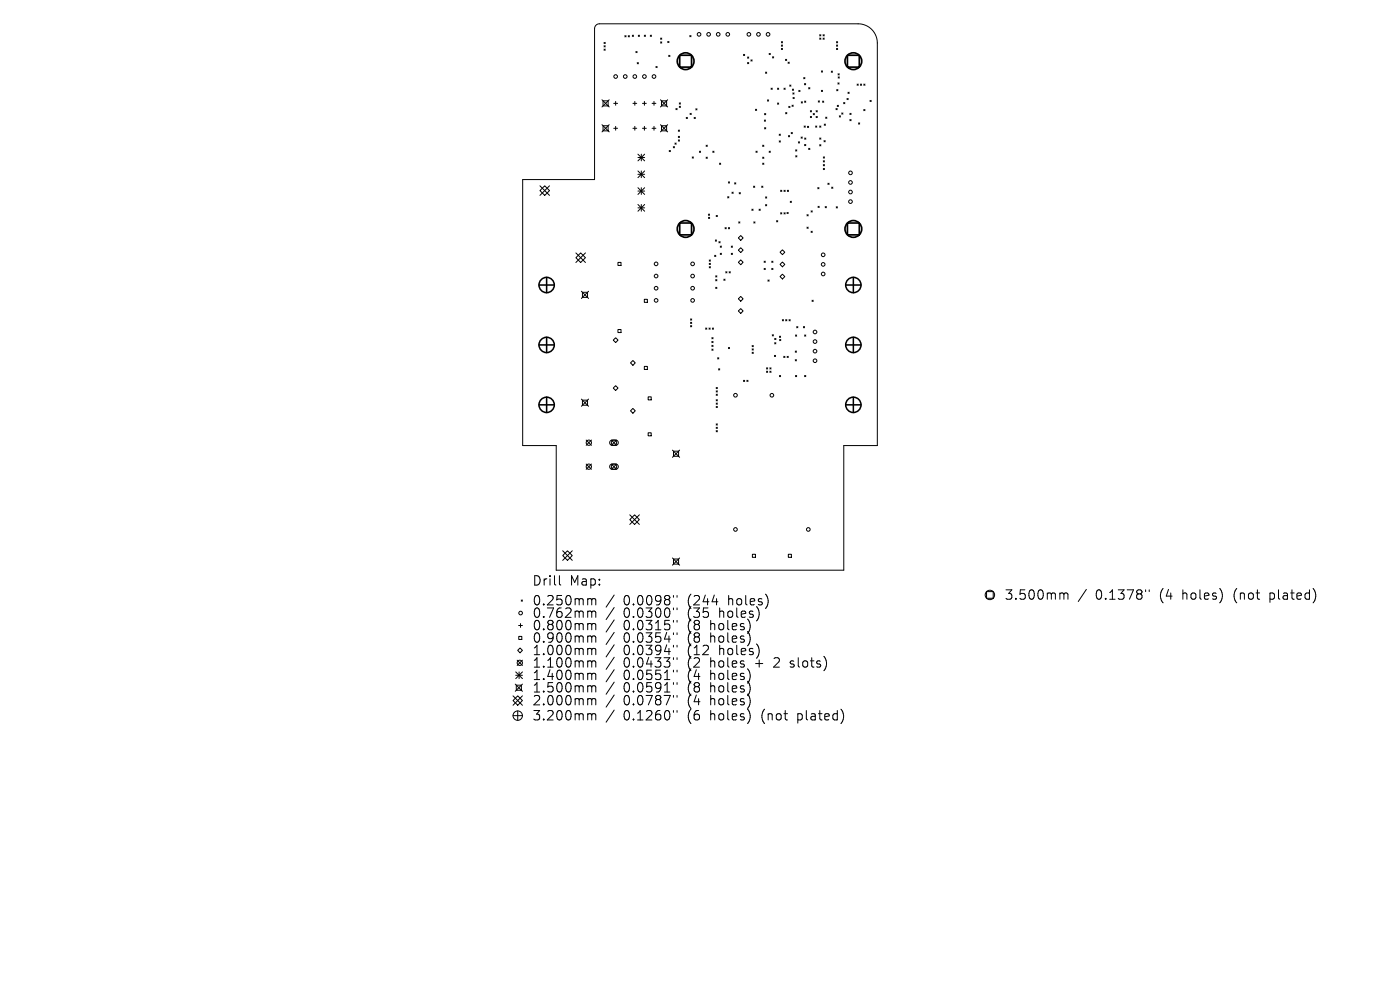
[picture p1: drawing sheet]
<svg xmlns="http://www.w3.org/2000/svg" width="297mm" height="210mm" viewBox="0 0 297 210" stroke-linecap="round" stroke-linejoin="round" font-family="sans-serif">
<defs><g id="words">
<g font-size="2.8">
<text x="112.8" y="124.5">Drill</text>
<text x="120.8" y="124.5">Map:</text>
<text x="112.8" y="128.7">0.250mm</text>
<text x="112.8" y="131.3">0.762mm</text>
<text x="132.3" y="128.7">0.0098&quot;</text>
<text x="132.3" y="131.3">0.0300&quot;</text>
<text x="146" y="128.7">(244</text>
<text x="146" y="131.3">(35</text>
<text x="152.9" y="131.3">holes)</text>
<text x="154.8" y="128.7">holes)</text>
<text x="213" y="127.5">3.500mm</text>
<text x="232.4" y="127.5">0.1378&quot;</text>
<text x="246.2" y="127.5">(4</text>
<text x="251.1" y="127.5">holes)</text>
<text x="262.2" y="127.5">(not</text>
<text x="270" y="127.5">plated)</text>
<text x="112.8" y="134">0.800mm</text>
<text x="112.8" y="136.6">0.900mm</text>
<text x="132.3" y="134">0.0315&quot;</text>
<text x="132.3" y="136.6">0.0354&quot;</text>
<text x="146" y="134">(8</text>
<text x="146" y="136.6">(8</text>
<text x="151" y="134">holes)</text>
<text x="151" y="136.6">holes)</text>
<text x="112.8" y="139.3">1.000mm</text>
<text x="112.8" y="141.9">1.100mm</text>
<text x="132.3" y="139.3">0.0394&quot;</text>
<text x="132.3" y="141.9">0.0433&quot;</text>
<text x="146" y="139.3">(12</text>
<text x="146" y="141.9">(2</text>
<text x="151" y="141.9">holes</text>
<text x="152.9" y="139.3">holes)</text>
<text x="160.7" y="141.9">+</text>
<text x="164.9" y="141.9">2</text>
<text x="168.5" y="141.9">slots)</text>
<text x="112.8" y="144.5">1.400mm</text>
<text x="112.8" y="147.2">1.500mm</text>
<text x="112.8" y="149.9">2.000mm</text>
<text x="132.3" y="144.5">0.0551&quot;</text>
<text x="132.3" y="147.2">0.0591&quot;</text>
<text x="132.3" y="149.9">0.0787&quot;</text>
<text x="146" y="144.5">(4</text>
<text x="146" y="147.2">(8</text>
<text x="146" y="149.9">(4</text>
<text x="151" y="144.5">holes)</text>
<text x="151" y="147.2">holes)</text>
<text x="151" y="149.9">holes)</text>
<text x="112.8" y="153.1">3.200mm</text>
<text x="132.3" y="153.1">0.1260&quot;</text>
<text x="146" y="153.1">(6</text>
<text x="151" y="153.1">holes)</text>
<text x="162" y="153.1">(not</text>
<text x="169.8" y="153.1">plated)</text>
</g>
</g></defs>
<g fill="none" stroke="#000" stroke-width=".21">
<path d="M126.5 5.3l.7-.2h54.9a4.1 4.1 0 0 1 4 4v85.4h-7.1v26.5h-61v-26.5h-7.1v-56.4h15.2v-32zM128.1 9l.3 .2M128.1 9.7l.3 .3M128.1 10.4l.3 .3M128.4 9l-.3 .2M128.4 9.7l-.3 .3M128.4 10.4l-.3 .3M132.6 7.6l.2 .2M132.8 7.6l-.2 .2M133.3 7.6l.2 .2M133.5 7.6l-.2 .2M134.1 7.5l.3 .2"/>
<path d="M134.4 7.5l-.3 .2M134.9 10.9l.3 .3M135.2 10.9l-.3 .3M135.2 13.3l.2 .2M135.4 7.5l.3 .2M135.4 13.3l-.2 .2M135.7 7.5l-.3 .2M136.7 7.5l.2 .2M136.9 7.5l-.2 .2M138 7.5l.2 .2M138.2 7.5l-.2 .2M139.2 14.1l.2 .2"/>
<path d="M139.4 14.1l-.2 .2M140.1 8.1l.3 .2M140.1 8.9l.3 .2M140.4 8.1l-.3 .2M140.4 8.9l-.3 .2M141.7 8.8l.2 .2M141.9 11.7l.2 .3M141.9 8.8l-.2 .2M142.1 11.7l-.2 .3M146.3 7.5l.3 .3M146.6 7.5l-.3 .3M157.7 11.5l.3 .3"/>
<path d="M158 11.5l-.3 .3M158.6 12.1l.2 .2M158.6 13.3l.2 .2M158.8 12.1l-.2 .2M158.8 13.3l-.2 .2M159.3 12.7l.3 .3M159.6 12.7l-.3 .3M162.4 15.3l.3 .2M162.7 15.3l-.3 .2M163.2 11.3l.2 .3M163.4 11.3l-.2 .3M163.6 18.7l.2 .3"/>
<path d="M163.8 18.7l-.2 .3M163.9 12l.2 .3M164.1 12l-.2 .3M164.9 18.7l.3 .3M165.2 18.7l-.3 .3M165.8 8.8l.2 .3M165.8 9.5l.2 .3M165.8 10.3l.2 .2M166 8.8l-.2 .3M166 9.5l-.2 .3M166 10.3l-.2 .2M166.3 18.7l.3 .3"/>
<path d="M166.6 18.7l-.3 .3M166.6 12.6l.3 .2M166.9 12.6l-.3 .2M167.2 13.2l.2 .2M167.4 13.2l-.2 .2M167.5 18l.3 .3M167.8 18l-.3 .3M168.1 18.9l.3 .3M168.2 19.7l.3 .3M168.4 18.9l-.3 .3M168.5 19.7l-.3 .3M169.5 19.2l.2 .2"/>
<path d="M169.7 19.2l-.2 .2M170.5 16.5l.3 .2M170.7 17.7l.2 .3M170.8 16.5l-.3 .2M170.9 17.7l-.2 .3M171.6 18.6l.2 .3M171.8 18.6l-.2 .3M173.9 7.4l.2 .2M173.9 8.1l.2 .2M174.1 7.4l-.2 .2M174.1 8.1l-.2 .2M174.2 15l.3 .3"/>
<path d="M174.2 19.2l.3 .2M174.5 15l-.3 .3M174.5 19.2l-.3 .2M174.6 8.1l.3 .2M174.6 7.4l.3 .2M174.9 7.4l-.3 .2M174.9 8.1l-.3 .2M176.3 15.1l.3 .2M176.6 15.1l-.3 .2M177.5 10.3l.2 .2M177.5 8.8l.2 .3M177.5 9.5l.2 .3"/>
<path d="M177.5 19l.3 .3M177.7 9.5l-.2 .3M177.7 8.8l-.2 .3M177.7 10.3l-.2 .2M177.8 19l-.3 .3M177.8 17.6l.2 .2M177.8 15.6l.2 .3M177.8 16.3l.3 .3M178 17.6l-.2 .2M178 15.6l-.2 .3M178.1 16.3l-.3 .3M179.9 19.6l.2 .2"/>
<path d="M180.1 19.6l-.2 .2M181.8 17.8l.3 .3M182.1 17.8l-.3 .3M182.5 17.8l.3 .3M182.8 17.8l-.3 .3M183.2 17.8l.3 .3M183.5 17.8l-.3 .3M114.5 39.4l2.1 2M116.6 39.4l-2.1 2M127.7 21.2l1.5 1.5M127.7 26.5l1.5 1.5M127.9 21.4h1.1v1.1h-1.1z"/>
<path d="M127.9 26.7h1.1v1.1h-1.1zM129.2 21.2l-1.5 1.5M129.2 26.5l-1.5 1.5M130.2 21.9h.8M130.2 27.2h.8M130.6 21.5v.8M130.6 26.8v.8M134.3 21.9h.8M134.3 27.2h.8M134.7 21.5v.8M134.7 26.8v.8M135.3 32.7l1.5 1.4"/>
<path d="M135.3 33.4h1.5M135.3 36.3l1.5 1.4M135.3 37h1.5M135.3 39.8l1.5 1.4M136 32.7v1.4M136 36.3v1.4M136 39.8v1.4M136.3 21.9h.8M136.3 27.2h.8M136.7 21.5v.8M136.7 26.8v.8M136.8 32.7l-1.5 1.4"/>
<path d="M136.8 36.3l-1.5 1.4M136.8 39.8l-1.5 1.4M138.3 21.9h.8M138.3 27.2h.8M138.7 21.5v.8M138.7 26.8v.8M140.1 21.2l1.5 1.5M140.1 26.5l1.5 1.5M140.3 21.4h1.1v1.1h-1.1zM140.3 26.7h1.1v1.1h-1.1zM141.6 21.2l-1.5 1.5M141.6 26.5l-1.5 1.5"/>
<path d="M142 31.9l.2 .3M142.2 31.9l-.2 .3M142.8 31.1l.3 .3M143.1 31.1l-.3 .3M143.2 30.3l.2 .3M143.4 23l.2 .3M143.4 30.3l-.2 .3M143.6 23l-.2 .3M143.9 27.6l.3 .2M143.9 28.9l.3 .3M143.9 29.7l.3 .2M144.1 21.8l.3 .3"/>
<path d="M144.1 22.5l.3 .3M144.2 27.6l-.3 .2M144.2 28.9l-.3 .3M144.2 29.7l-.3 .2M144.4 21.8l-.3 .3M144.4 22.5l-.3 .3M145.6 24.9l.2 .3M145.8 24.9l-.2 .3M146.4 24l.2 .3M146.6 24l-.2 .3M146.8 33.3l.3 .2M147.1 33.3l-.3 .2"/>
<path d="M147.3 24.9l.2 .3M147.5 24.9l-.2 .3M147.6 23.1l.3 .2M147.9 23.1l-.3 .2M148.4 32.1l.2 .2M148.6 32.1l-.2 .2M149.8 30.8l.3 .3M149.8 33.3l.3 .3M150.1 30.8l-.3 .3M150.1 33.3l-.3 .3M151.2 32.1l.3 .2M151.5 32.1l-.3 .2"/>
<path d="M152.6 34.6l.3 .3M152.9 34.6l-.3 .3M154.5 38.6l.3 .2M154.8 38.6l-.3 .2M155.8 38.8l.3 .2M156.1 38.8l-.3 .2M159.9 39.5l.2 .2M160.1 39.5l-.2 .2M160.3 23.2l.2 .2M160.4 32.1l.2 .2M160.5 23.2l-.2 .2M160.6 32.1l-.2 .2"/>
<path d="M161.6 39.5l.2 .2M161.8 30.8l.2 .3M161.8 33.3l.2 .3M161.8 34.6l.2 .3M161.8 39.5l-.2 .2M162 34.6l-.2 .3M162 30.8l-.2 .3M162 33.3l-.2 .3M162.2 25.5l.2 .2M162.2 24.1l.2 .2M162.2 27.1l.3 .2M162.4 25.5l-.2 .2"/>
<path d="M162.4 24.1l-.2 .2M162.5 27.1l-.3 .2M162.8 21.2l.3 .2M163.1 21.2l-.3 .2M163.2 32.1l.2 .2M163.4 32.1l-.2 .2M164.9 21.9l.3 .2M165.2 21.9l-.3 .2M165.3 28.5l.3 .2M165.3 29.9l.3 .2M165.6 28.5l-.3 .2M165.6 29.9l-.3 .2"/>
<path d="M166.7 23.9l.2 .2M166.9 23.9l-.2 .2M167.3 28.8l.2 .2M167.3 22.6l.3 .2M167.5 28.8l-.2 .2M167.6 22.6l-.3 .2M167.8 28.1l.3 .3M168 22.3l.3 .3M168.1 28.1l-.3 .3M168.2 20.7l.3 .2M168.3 22.3l-.3 .3M168.5 20.7l-.3 .2"/>
<path d="M168.8 31.8l.2 .2M168.8 33l.3 .3M169 31.8l-.2 .2M169.1 33l-.3 .3M169.4 30.1l.2 .2M169.6 30.1l-.2 .2M169.9 29.1l.3 .2M170 21.6l.2 .3M170.2 29.1l-.3 .2M170.2 21.6l-.2 .3M170.6 26.7l.2 .3M170.7 21.4l.2 .3"/>
<path d="M170.7 30.6l.2 .3M170.7 29.3l.3 .2M170.8 26.7l-.2 .3M170.9 21.4l-.2 .3M170.9 30.6l-.2 .3M171 29.3l-.3 .2M171.3 26.8l.3 .2M171.6 26.8l-.3 .2M171.6 31.5l.2 .2M171.8 31.5l-.2 .2M171.9 23.5l.3 .2M171.9 24.7l.3 .3"/>
<path d="M172.2 23.5l-.3 .2M172.2 24.7l-.3 .3M172.5 24.1l.3 .2M172.8 24.1l-.3 .2M173 26.7l.3 .3M173.1 24.7l.3 .3M173.1 23.5l.3 .2M173.3 26.7l-.3 .3M173.4 23.5l-.3 .2M173.4 24.7l-.3 .3M173.5 39.8l.2 .3M173.6 21.4l.2 .3"/>
<path d="M173.7 39.8l-.2 .3M173.8 21.4l-.2 .3M173.9 26.7l.2 .3M173.9 29.3l.2 .2M173.9 30.7l.2 .3M174.1 26.7l-.2 .3M174.1 29.3l-.2 .2M174.1 30.7l-.2 .3M174.5 21.4l.3 .3M174.7 35.7l.2 .3M174.7 34.9l.2 .3M174.7 34.1l.2 .3"/>
<path d="M174.7 33.3l.2 .2M174.8 21.4l-.3 .3M174.8 29.8l.3 .3M174.9 26.3l.2 .3M174.9 34.1l-.2 .3M174.9 34.9l-.2 .3M174.9 35.7l-.2 .3M174.9 33.3l-.2 .2M175.1 29.8l-.3 .3M175.1 26.3l-.2 .3M175.2 24.9l.2 .2M175.4 24.9l-.2 .2"/>
<path d="M175.6 38.9l.3 .2M175.9 38.9l-.3 .2M176.4 39.7l.3 .2M176.7 39.7l-.3 .2M177.3 23l.3 .3M177.6 23l-.3 .3M177.6 22.3l.3 .3M177.9 22.3l-.3 .3M178.1 24.6l.2 .2M178.3 24.6l-.2 .2M178.6 24l.2 .2M178.8 24l-.2 .2"/>
<path d="M179 21.7l.2 .3M179.2 21.7l-.2 .3M179.7 20.9l.2 .2M179.9 20.9l-.2 .2M180.3 24l.3 .3M180.3 25.4l.3 .2M180.6 24l-.3 .3M180.6 25.4l-.3 .2M182.1 26.1l.3 .2M182.4 26.1l-.3 .2M183.2 23.2l.3 .3M183.5 23.2l-.3 .3"/>
<path d="M184.6 21.3l.2 .2M184.8 21.3l-.2 .2M114.5 40.4l1.1-1 1 1-1 1zM122.2 54.7l1-1.1 1 1.1-1 1zM122.2 53.6l2 2.1M124.2 53.6l-2 2.1M131.1 55.7h.6v.6h-.6zM135.3 40.5h1.5M135.3 43.4l1.5 1.4M135.3 44.1h1.5M136 43.4v1.4M136.8 43.4l-1.5 1.4"/>
<path d="M150.3 45.4l.2 .3M150.3 46.1l.3 .3M150.5 55.1l.2 .3M150.5 55.9l.2 .2M150.5 56.6l.2 .2M150.5 45.4l-.2 .3M150.6 46.1l-.3 .3M150.7 55.1l-.2 .3M150.7 55.9l-.2 .2M150.7 56.6l-.2 .2M151.6 54.2l.3 .2M151.8 50.9l.2 .3"/>
<path d="M151.8 58.5l.3 .3M151.8 59.3l.3 .3M151.9 54.2l-.3 .2M151.9 45.7l.3 .2M152 50.9l-.2 .3M152.1 58.5l-.3 .3M152.1 59.3l-.3 .3M152.2 45.7l-.3 .2M152.5 51.3l.3 .2M152.8 51.3l-.3 .2M152.8 52.2l.3 .3M152.8 53.7l.3 .3"/>
<path d="M153.1 52.2l-.3 .3M153.1 53.7l-.3 .3M153.6 59.2l.2 .3M153.8 59.2l-.2 .3M153.8 48.3l.3 .2M154 57.6l.2 .3M154.1 48.3l-.3 .2M154.2 57.6l-.2 .3M154.4 41.7l.2 .3M154.5 48.3l.3 .2M154.6 41.7l-.2 .3M154.7 57.6l.2 .3"/>
<path d="M154.8 48.3l-.3 .2M154.9 57.6l-.2 .3M155.1 52.2l.3 .3M155.1 53.7l.3 .3M155.3 40.8l.2 .2M155.4 52.2l-.3 .3M155.4 53.7l-.3 .3M155.5 40.8l-.2 .2M156.6 50.5l.5-.5 .6 .5-.6 .5zM156.6 53.1l.5-.5 .6 .5-.6 .5zM156.6 55.6l.5-.5 .6 .5-.6 .5zM156.7 47.1l.3 .2"/>
<path d="M156.8 40.9l.3 .2M157 47.1l-.3 .2M157.1 40.9l-.3 .2M159.5 44.4l.3 .2M159.8 44.4l-.3 .2M159.9 47.1l.3 .2M160.2 47.1l-.3 .2M161 44.4l.3 .2M161.3 44.4l-.3 .2M162.1 55.4l.3 .3M162.1 56.9l.3 .3M162.4 55.4l-.3 .3"/>
<path d="M162.4 56.9l-.3 .3M162.4 43.4l.3 .3M162.4 41.8l.3 .2M162.7 43.4l-.3 .3M162.7 41.8l-.3 .2M162.9 59.4l.3 .2M163.2 59.4l-.3 .2M163.7 55.4l.3 .3M163.7 56.9l.3 .3M164 56.9l-.3 .3M164 55.4l-.3 .3M164.7 46.8l.3 .3"/>
<path d="M165 46.8l-.3 .3M165.5 53.5l.5-.5 .5 .5-.5 .5zM165.6 45.1l.3 .3M165.6 40.4l.3 .2M165.9 40.4l-.3 .2M165.9 45.1l-.3 .3M166 55.6l.5 .5-.5 .5-.5-.5zM166 58.2l.5 .5-.5 .5-.5-.5zM166.3 40.4l.3 .2M166.3 45.1l.3 .3M166.6 40.4l-.3 .2M166.6 45.1l-.3 .3"/>
<path d="M167 45.1l.2 .2M167 40.4l.3 .2M167.2 45.1l-.2 .2M167.3 40.4l-.3 .2M167.6 42.7l.3 .2M167.9 42.7l-.3 .2M171.2 45.5l.3 .3M171.2 48.2l.3 .2M171.5 45.5l-.3 .3M171.5 48.2l-.3 .2M172.1 49l.2 .3M172.1 44.7l.2 .3"/>
<path d="M172.3 44.7l-.2 .3M172.3 49l-.2 .3M173.5 43.8l.3 .2M173.8 43.8l-.3 .2M175.1 43.8l.2 .3M175.3 43.8l-.2 .3M177.4 43.9l.3 .2M177.7 43.9l-.3 .2M123.3 61.8l1.6 1.5M123.6 62h1v1.1h-1zM124.9 61.8l-1.6 1.5M130.1 72.2l.5-.6 .5 .6-.5 .5z"/>
<path d="M131.1 69.9h.6v.6h-.6zM134.3 76.5l.5 .5-.5 .5-.5-.5zM136.7 63.5h.6v.6h-.6zM136.7 77.7h.6v.7h-.6zM146.5 67.7l.2 .2M146.5 68.4l.2 .2M146.5 69.1l.2 .2M146.7 67.7l-.2 .2M146.7 68.4l-.2 .2M146.7 69.1l-.2 .2M149.7 69.6l.2 .2M149.9 69.6l-.2 .2"/>
<path d="M150.4 69.6l.3 .2M150.7 69.6l-.3 .2M151 71.6l.3 .3M151 72.4l.3 .3M151 73.2l.3 .3M151 74.1l.3 .2M151.1 69.6l.3 .2M151.3 71.6l-.3 .3M151.3 72.4l-.3 .3M151.3 73.2l-.3 .3M151.3 74.1l-.3 .2M151.4 69.6l-.3 .2"/>
<path d="M151.8 60.9l.3 .3M152.1 60.9l-.3 .3M152.2 75.9l.3 .2M152.4 78.2l.3 .3M152.5 75.9l-.3 .2M152.7 78.2l-.3 .3M154.5 73.7l.3 .3M154.8 73.7l-.3 .3M156.6 63.4l.5-.5 .6 .5-.6 .5zM156.6 66l.5-.5 .6 .5-.6 .5zM159.6 73.3l.2 .3M159.6 74l.2 .3"/>
<path d="M159.6 74.7l.2 .3M159.8 73.3l-.2 .3M159.8 74l-.2 .3M159.8 74.7l-.2 .3M162.6 78l.3 .3M162.6 78.7l.3 .3M162.9 78l-.3 .3M162.9 78.7l-.3 .3M163.3 78.7l.3 .3M163.3 78l.3 .3M163.6 78l-.3 .3M163.6 78.7l-.3 .3"/>
<path d="M163.8 71l.3 .3M164.1 71l-.3 .3M164.3 75.4l.2 .2M164.3 72.7l.3 .2M164.4 71.8l.2 .2M164.5 75.4l-.2 .2M164.6 72.7l-.3 .2M164.6 71.8l-.2 .2M165.4 71.3l.2 .3M165.4 79.7l.2 .2M165.4 72l.2 .3M165.6 71.3l-.2 .3"/>
<path d="M165.6 79.7l-.2 .2M165.6 72l-.2 .3M166 67.8l.2 .3M166.2 67.8l-.2 .3M166.3 75.6l.2 .2M166.5 75.6l-.2 .2M166.7 67.8l.2 .3M166.9 67.8l-.2 .3M167 75.6l.2 .2M167.2 75.6l-.2 .2M167.4 67.8l.2 .3M167.6 67.8l-.2 .3"/>
<path d="M168.7 74.5l.3 .2M168.7 76.3l.3 .2M168.8 71.1l.2 .2M168.8 79.7l.2 .2M169 76.3l-.3 .2M169 74.5l-.3 .2M169 71.1l-.2 .2M169 79.7l-.2 .2M169 69.3l.3 .2M169.3 69.3l-.3 .2M170.4 69.3l.3 .2M170.7 69.3l-.3 .2"/>
<path d="M170.7 71.1l.2 .2M170.7 79.7l.2 .2M170.9 71.1l-.2 .2M170.9 79.7l-.2 .2M172.3 63.7l.2 .2M172.5 63.7l-.2 .2M123.3 84.7l1.6 1.5M123.6 84.9h1v1.1h-1zM124.4 93.4l1.1 1.1M124.4 98.4l1.1 1.2M124.9 84.7l-1.6 1.5M125.5 93.4l-1.1 1.1"/>
<path d="M125.5 98.4l-1.1 1.2M129.5 93.5l.3-.1h1l.3 .3v.4l-.3 .3h-1.1l-.3-.3zM129.5 98.6l.3-.2 1 .1 .3 .3v.4l-.3 .3h-1.1l-.3-.4zM129.7 93.4l1.1 1.1M129.7 98.4l1.1 1.2M130.1 82.3l.5-.5 .5 .5-.5 .5zM130.8 93.4l-1.1 1.1M130.8 98.4l-1.1 1.2M133.8 87.1l.5-.5 .5 .5-.5 .6zM137.5 84.2h.6v.6h-.6zM137.5 91.8h.6v.7h-.6zM142.7 95.5l1.5 1.5"/>
<path d="M142.9 95.7h1.1v1.1h-1.1zM144.2 95.5l-1.5 1.5M151.9 82.2l.3 .2M151.9 82.9l.3 .3M151.9 83.6l.3 .3M151.9 84.8l.3 .2M151.9 85.5l.3 .3M151.9 86.2l.3 .3M151.9 89.9l.3 .3M151.9 90.6l.3 .3M151.9 91.3l.3 .3M152.2 82.2l-.3 .2"/>
<path d="M152.2 82.9l-.3 .3M152.2 83.6l-.3 .3M152.2 84.8l-.3 .2M152.2 85.5l-.3 .3M152.2 86.2l-.3 .3M152.2 89.9l-.3 .3M152.2 90.6l-.3 .3M152.2 91.3l-.3 .3M157.7 80.7l.3 .2M158 80.7l-.3 .2M158.4 80.7l.3 .2M158.7 80.7l-.3 .2"/>
<path d="M119.4 117.9l1-1.1 1 1.1-1 1zM119.4 116.8l2 2.1M121.4 116.8l-2 2.1M133.6 109.2l2 2M134.6 109.2l1 1-1 1-1-1zM135.6 109.2l-2 2M142.7 118.4l1.5 1.5M142.9 118.6h1.1v1.1h-1.1zM144.2 118.4l-1.5 1.5M159.6 117.6h.7v.6h-.7zM167.2 117.6h.7v.6h-.7zM109.8 138l.5-.5 .5 .5-.5 .5z"/>
<path d="M110 132.7h.8M110.1 135h.6v.6h-.6zM110.4 132.3v.8M110.6 127.3l.2 .2M110.8 127.3l-.2 .2M118.7 122.1v1.7l.3 .3M125 127l.4 .1 .1 .2M125 129.6h.3l.2 .3M125 132.3h.3l.2 .3M125 134.9h.3l.2 .3M125 137.5l.4 .1 .1 .2M125.5 127.3l.3-.3 .5 .1 .1 1.2"/>
<path d="M125.5 127.3v1M125.5 129.9v1.1M125.5 132.6v1M125.5 135.2v1M125.5 137.8v1.1M125.5 129.9l.3-.3 .5 .1 .1 1.3M125.5 132.6l.3-.3 .5 .1 .1 1.2M125.5 135.2l.3-.3 .5 .1 .1 1.2M125.5 137.8l.3-.3 .5 .1 .1 1.3M130.3 126.2l-1.7 2.6M130.3 128.9l-1.7 2.5M130.3 131.5l-1.7 2.6"/>
<path d="M130.3 134.1l-1.7 2.6M130.3 136.8l-1.7 2.6M130.3 139.4l-1.7 2.6M142.9 126.3v.4M142.9 129v.3M142.9 131.6v.4M142.9 134.2v.4M142.9 136.9v.4M142.9 139.5v.4M143.6 126.3v.4M143.6 129v.3M143.6 131.6v.4"/>
<path d="M143.6 134.2v.4M143.6 136.9v.4M143.6 139.5v.4M209.3 125.5h1.4v1.4h-1.4zM225.1 125.8l.5 .1 .1 .2M225.7 126.1l.3-.3 .5 .1 .1 1.2M225.7 126.1v1M230.5 125l-1.7 2.6M243 125.1v.4M243.8 125.1v.4M108.8 148.6l1-1 1 1-1 1zM108.8 147.6l2 2"/>
<path d="M108.8 151.8h2M109.3 145.1l1.5 1.5M109.4 142.5l1.4 1.5M109.4 143.2h1.4M109.5 145.3h1.1v1.1h-1.1zM109.7 140l1.1 1.2M109.8 150.8v2M110.1 142.5v1.5M110.8 140l-1.1 1.2M110.8 142.5l-1.4 1.5M110.8 145.1l-1.5 1.5M110.8 147.6l-2 2"/>
<path d="M125 140.2l.4 .1 .1 .2M125 142.8h.3l.2 .3M125 145.5l.4 .1 .1 .2M125 148.2h.3l.2 .3M125 151.4l.4 .1 .1 .2M125.5 140.5v1M125.5 143.1v1.1M125.5 145.8v1M125.5 148.5v1M125.5 151.7v1M125.5 140.5l.3-.3 .5 .1 .1 1.2M125.5 143.1l.3-.3 .5 .1 .1 1.3"/>
<path d="M125.5 145.8l.3-.3 .5 .1 .1 1.2M125.5 148.5l.3-.3 .5 .1 .1 1.2M125.5 151.7l.3-.3 .5 .1 .1 1.2M130.3 142.1l-1.7 2.5M130.3 144.7l-1.7 2.6M130.3 147.4l-1.7 2.6M130.3 150.6l-1.7 2.6M142.9 142.2v.3M142.9 144.8v.4M142.9 147.5v.4M142.9 150.7v.4M143.6 142.2v.3"/>
<path d="M143.6 144.8v.4M143.6 147.5v.4M143.6 150.7v.4M167.6 141.4l.2 .1M167.7 140.3v.5"/>
<circle cx="130.6" cy="16.2" r=".39"/>
<circle cx="132.6" cy="16.2" r=".39"/>
<circle cx="134.7" cy="16.2" r=".39"/>
<circle cx="136.7" cy="16.2" r=".39"/>
<circle cx="138.7" cy="16.2" r=".39"/>
<circle cx="148.3" cy="7.3" r=".39"/>
<circle cx="150.3" cy="7.3" r=".39"/>
<circle cx="152.4" cy="7.3" r=".39"/>
<circle cx="154.4" cy="7.3" r=".39"/>
<circle cx="158.9" cy="7.3" r=".39"/>
<circle cx="160.9" cy="7.3" r=".39"/>
<circle cx="162.9" cy="7.3" r=".39"/>
<circle cx="180.4" cy="36.7" r=".39"/>
<circle cx="180.4" cy="38.7" r=".39"/>
<circle cx="139.2" cy="58.6" r=".39"/>
<circle cx="139.2" cy="56" r=".39"/>
<circle cx="146.9" cy="58.6" r=".39"/>
<circle cx="146.9" cy="56" r=".39"/>
<circle cx="174.6" cy="54.1" r=".39"/>
<circle cx="174.6" cy="56.1" r=".39"/>
<circle cx="174.6" cy="58.1" r=".39"/>
<circle cx="180.4" cy="40.7" r=".39"/>
<circle cx="180.4" cy="42.8" r=".39"/>
<circle cx="139.2" cy="63.7" r=".39"/>
<circle cx="139.2" cy="61.1" r=".39"/>
<circle cx="146.9" cy="63.7" r=".39"/>
<circle cx="146.9" cy="61.1" r=".39"/>
<circle cx="172.9" cy="72.5" r=".39"/>
<circle cx="172.9" cy="76.5" r=".39"/>
<circle cx="172.9" cy="70.4" r=".39"/>
<circle cx="172.9" cy="74.5" r=".39"/>
<circle cx="124.9" cy="99" r=".56"/>
<circle cx="124.9" cy="93.9" r=".56"/>
<circle cx="130.3" cy="99" r=".56"/>
<circle cx="130.3" cy="93.9" r=".56"/>
<circle cx="156" cy="83.8" r=".39"/>
<circle cx="163.8" cy="83.8" r=".39"/>
<circle cx="156" cy="112.3" r=".39"/>
<circle cx="171.5" cy="112.3" r=".39"/>
<circle cx="110.4" cy="130" r=".39"/>
<circle cx="210" cy="126.2" r="1"/>
<circle cx="109.8" cy="151.8" r="1"/>
<circle cx="110.3" cy="140.6" r=".56"/>
</g>
<g fill="none" stroke="#000" stroke-width=".33">
<path d="M116 58.8v3.3M181 58.8v3.3M114.3 60.5h3.3M114.3 73.2h3.3M116 71.5v3.3M179.4 60.5h3.3M179.4 73.2h3.3M181 71.5v3.3M114.3 85.9h3.3M116 84.3v3.2M179.4 85.9h3.3M181 84.3v3.2"/>
<circle cx="116" cy="73.2" r="1.63"/>
<circle cx="116" cy="60.5" r="1.63"/>
<circle cx="181" cy="73.2" r="1.63"/>
<circle cx="181" cy="60.5" r="1.63"/>
<circle cx="116" cy="85.9" r="1.63"/>
<circle cx="181" cy="85.9" r="1.63"/>
</g>
<g fill="none" stroke="#000" stroke-width=".36">
<path d="M144.2 11.7h2.5v2.5h-2.5zM179.8 11.7h2.5v2.5h-2.5zM144.2 47.3h2.5v2.5h-2.5zM179.8 47.3h2.5v2.5h-2.5z"/>
<circle cx="145.5" cy="13" r="1.78"/>
<circle cx="181" cy="13" r="1.78"/>
<circle cx="145.5" cy="48.6" r="1.78"/>
<circle cx="181" cy="48.6" r="1.78"/>
</g>
<use href="#words"/>
</svg>
